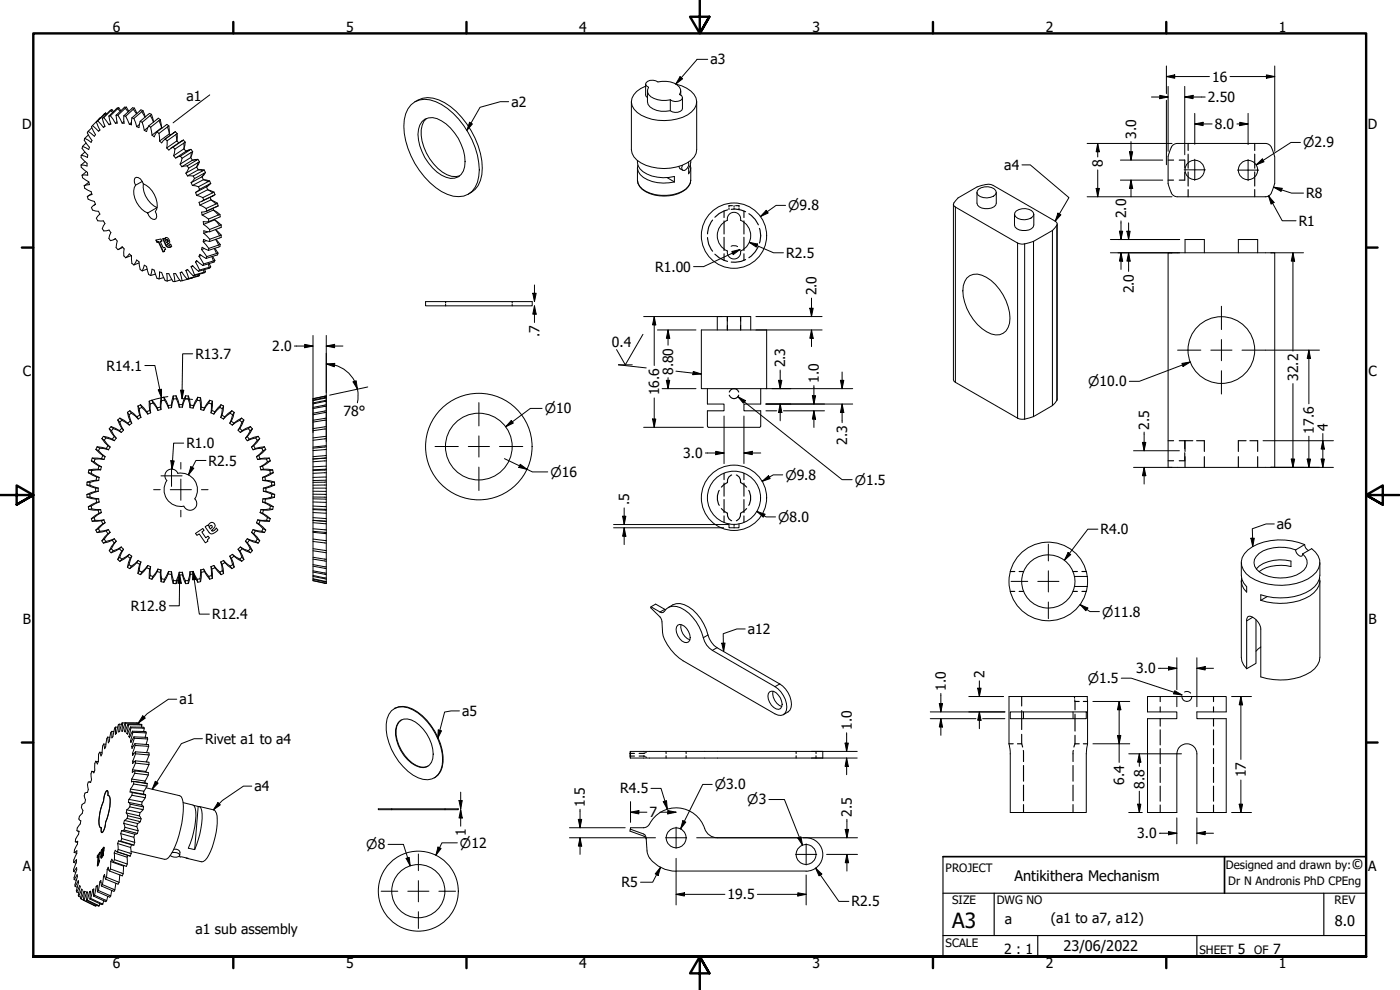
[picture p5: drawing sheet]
<svg xmlns="http://www.w3.org/2000/svg" width="420mm" height="297mm" viewBox="0 0 420 297" stroke-linecap="round" stroke-linejoin="round" font-family="sans-serif">
<defs><g id="words">
<text font-size="6.3" x="285.8" y="278.5">A3</text>
<g font-size="4.4">
<text x="405.6" y="260.8">©</text>
<text x="304.5" y="264.3">Antikithera Mechanism</text>
<text x="400.6" y="277.8">8.0</text>
<text x="319.2" y="285.4">23/06/2022</text>
</g>
<g font-size="4.2">
<text x="33.9" y="9.6">6</text>
<text x="103.8" y="9.6">5</text>
<text x="173.9" y="9.6">4</text>
<text x="243.8" y="9.6">3</text>
<text x="313.9" y="9.6">2</text>
<text x="383.8" y="9.6">1</text>
<text x="213.2" y="19.3">a3</text>
<text x="363.8" y="24.5">16</text>
<text x="55.9" y="30.3">a1</text>
<text x="153.5" y="32">a2</text>
<text x="362.5" y="30.6">2.50</text>
<text x="6.6" y="38.7">D</text>
<text x="341" y="41.7" transform="rotate(-90 341 41.7)">3.0</text>
<text x="364.6" y="38.7">8.0</text>
<text x="410.5" y="38.7">D</text>
<text x="301.4" y="51">a4</text>
<text x="331" y="50.2" transform="rotate(-90 331 50.2)">8</text>
<text x="392" y="59.5">R8</text>
<text x="337.9" y="65.5" transform="rotate(-90 337.9 65.5)">2.0</text>
<text x="389.8" y="67.8">R1</text>
<text x="235.9" y="77.4">R2.5</text>
<text x="196.6" y="81.5">R1.00</text>
<text x="245.1" y="88.6" transform="rotate(-90 245.1 88.6)">2.0</text>
<text x="340.2" y="88" transform="rotate(-90 340.2 88)">2.0</text>
<text x="161.9" y="101.1" transform="rotate(-90 161.9 101.1)">.7</text>
<text x="58.6" y="107.7">R13.7</text>
<text x="81.7" y="105.4">2.0</text>
<text x="183.6" y="104.2">0.4</text>
<text x="6.8" y="112.9">C</text>
<text x="31.9" y="111.2">R14.1</text>
<text x="202" y="112.5" transform="rotate(-90 202 112.5)">8.80</text>
<text x="235.7" y="110.2" transform="rotate(-90 235.7 110.2)">2.3</text>
<text x="410.7" y="112.9">C</text>
<text x="197.9" y="118.6" transform="rotate(-90 197.9 118.6)">16.6</text>
<text x="245.8" y="114.9" transform="rotate(-90 245.8 114.9)">1.0</text>
<text x="389.6" y="114.3" transform="rotate(-90 389.6 114.3)">32.2</text>
<text x="103.1" y="124.8">78°</text>
<text x="344.9" y="128.9" transform="rotate(-90 344.9 128.9)">2.5</text>
<text x="394.3" y="130.1" transform="rotate(-90 394.3 130.1)">17.6</text>
<text x="398.5" y="129.3" transform="rotate(-90 398.5 129.3)">4</text>
<text x="55.9" y="134.5">R1.0</text>
<text x="205.1" y="137.4">3.0</text>
<text x="254.3" y="133.5" transform="rotate(-90 254.3 133.5)">2.3</text>
<text x="62.6" y="139.7">R2.5</text>
<text x="188.8" y="151.6" transform="rotate(-90 188.8 151.6)">.5</text>
<text x="330.2" y="160.3">R4.0</text>
<text x="383.2" y="158.7">a6</text>
<text x="39.2" y="183.3">R12.8</text>
<text x="63.6" y="185.8">R12.4</text>
<text x="6.9" y="187.2">B</text>
<text x="224.5" y="190.2">a12</text>
<text x="410.7" y="187.2">B</text>
<text x="295.5" y="203.5" transform="rotate(-90 295.5 203.5)">2</text>
<text x="341" y="202">3.0</text>
<text x="283.9" y="207.2" transform="rotate(-90 283.9 207.2)">1.0</text>
<text x="53.8" y="211.3">a1</text>
<text x="138.7" y="214.8">a5</text>
<text x="255.6" y="219.1" transform="rotate(-90 255.6 219.1)">1.0</text>
<text x="61.6" y="223.2">Rivet a1 to a4</text>
<text x="373.9" y="233.2" transform="rotate(-90 373.9 233.2)">17</text>
<text x="76.4" y="237.3">a4</text>
<text x="186.1" y="238.1">R4.5</text>
<text x="337.4" y="235.4" transform="rotate(-90 337.4 235.4)">6.4</text>
<text x="343.5" y="236.6" transform="rotate(-90 343.5 236.6)">8.8</text>
<text x="175.6" y="242" transform="rotate(-90 175.6 242)">1.5</text>
<text x="194.9" y="245.2">7</text>
<text x="255.7" y="245" transform="rotate(-90 255.7 245)">2.5</text>
<text x="341.3" y="251.5">3.0</text>
<text x="139.8" y="252.3" transform="rotate(-90 139.8 252.3)">.1</text>
<text x="6.8" y="261.4">A</text>
<text x="410.6" y="261.4">A</text>
<text x="186.6" y="266.2">R5</text>
<text x="218.4" y="269.9">19.5</text>
<text x="255.5" y="272">R2.5</text>
<text x="58.7" y="280.2">a1 sub assembly</text>
<text x="301.6" y="277.4">a</text>
<text x="315.4" y="276.9">(a1 to a7, a12)</text>
<text x="301.4" y="286.3">2 : 1</text>
<text x="371.5" y="286.2">5</text>
<text x="382.1" y="286.2">7</text>
<text x="33.9" y="290.5">6</text>
<text x="103.8" y="290.5">5</text>
<text x="173.9" y="290.5">4</text>
<text x="243.8" y="290.5">3</text>
<text x="313.9" y="290.5">2</text>
<text x="383.8" y="290.5">1</text>
</g>
<g font-size="4">
<text x="391.1" y="44.2">⌀2.9</text>
<text x="236.6" y="63.1">⌀9.8</text>
<text x="326.6" y="115.9">⌀10.0</text>
<text x="163.5" y="124">⌀10</text>
<text x="165.2" y="143.1">⌀16</text>
<text x="235.7" y="144">⌀9.8</text>
<text x="256.5" y="145.4">⌀1.5</text>
<text x="233.6" y="156.6">⌀8.0</text>
<text x="330.8" y="185">⌀11.8</text>
<text x="326.5" y="205">⌀1.5</text>
<text x="214.5" y="236.8">⌀3.0</text>
<text x="224.3" y="241.4">⌀3</text>
<text x="109.9" y="254.8">⌀8</text>
<text x="138" y="254.3">⌀12</text>
</g>
<g font-size="3.5">
<text x="283.8" y="261.7">PROJECT</text>
<text x="367.9" y="260.8">Designed and drawn by:</text>
<text x="368.6" y="265.5">Dr N Andronis PhD CPEng</text>
<text x="285.8" y="271.3">SIZE</text>
<text x="299.1" y="271.3">DWG NO</text>
<text x="400.5" y="271.3">REV</text>
<text x="283.8" y="284">SCALE</text>
<text x="360" y="286.2">SHEET</text>
<text x="376.4" y="286.2">OF</text>
</g>
</g></defs>
<!-- layer: Visible (ANSI) -->
<g fill="none" stroke="#000" stroke-width=".3">
<path d="M26.5 39.4l-.3 .5 1.4 2.2-.3 .6-1.9-1.2M27.6 38.3l-1.1 1.1M27.8 37.7l-.4 .3 1.3 2.4-.4 .5-1.8-1.5M28.9 36.6l1.1 2.4-.5 .4-1.7-1.7M29.3 36.3l1.7 1.9M29.3 36.3l-.4 .3M30 39l-.3 .3M30.1 35.4l-2.3 2.3M30.7 35.5l.8 2.4-.5 .3M31.2 35.3l1.5 2.1M31.2 35.3l-.5 .2M31.5 37.8l-.5 .4"/>
<path d="M31.7 33.9l-2.8 2.7M31.7 33.9l-2.4 2.4M31.7 33.9l.3 .3M32.7 34.8l.6 2.4-.6 .2M33.1 34.7l1.5 2.3M33.1 34.7l-.4 .1M33.2 37l-.5 .4M33.6 32.9l-.5 .2-2.4 2.4M33.6 32.9l-2.4 2.4M33.6 32.9l.5 .6M34.8 34.6l.4 2.3-.6 .1M34.8 34.6h.6"/>
<path d="M35.1 36.5l-.5 .5M35.4 34.6l1.3 2.3M35.6 32.3l-.4 .1-2.5 2.4M35.6 32.3l-2.5 2.4M35.6 32.3l.7 .9M37.2 34.7l.1 2.3-.6-.1M37.2 34.7l.5 .2M37.2 36.4l-.5 .5M37.7 34.9l1.1 2.4M37.9 32.2h-.5l-2.6 2.4M37.9 32.2l-2.5 2.4M37.9 32.2l.8 1.2"/>
<path d="M39.5 36.7l-.7 .6M39.6 35.4l-.1 2.1-.7-.2M39.6 35.4l.6 .1M40.2 35.5l.8 2.5M40.3 32.5l-.5-.2-2.6 2.4M40.3 32.5l-2.6 2.4M40.3 32.5l.8 1.5M41.8 37.4l-.8 .6M42.1 36.4l-.4 1.9-.7-.3M42.1 36.4l.6 .3M42.7 36.7l.6 2.4M42.9 33.2l.7 1.9"/>
<path d="M42.9 33.2l-.6-.2-2.7 2.4M42.9 33.2l-2.7 2.3M44.4 38.3l-1.1 .8M44.6 37.8l-.6 1.7-.7-.4M44.6 37.8l.6 .4M45.2 38.2l.4 2.3M45.5 34.3l.6 2.3M45.5 34.3l-.6-.3-2.8 2.4M45.5 34.3l-2.8 2.4M47.1 39.6l-.8 1.4-.7-.5M47.1 39.6l.6 .4M48.1 35.9l.4 2.4"/>
<path d="M48.1 35.9l-.6-.4-2.9 2.3M48.1 35.9l-2.9 2.3M48.6 38.4l-.1-.1-2.9 2.2M50.7 37.8l.1 2.4M50.7 37.8l-.6-.5-3 2.3M50.7 37.8l-3 2.2M52.6 39.5l.6 .6M52.6 39.5l-3 2.2M52.6 39.5l-3.1 2.3M123.4 31.4a6.4 6.4 0 0 1 7.4-.9 24.2 24.2 0 0 1 13 20.5 8.2 8.2 0 0 1-3.3 7.3 7.9 7.9 0 0 1-8-.8 24.9 24.9 0 0 1-11.3-19.6 8.9 8.9 0 0 1 2.2-6.5zM124.5 30.6a7.8 7.8 0 0 1 8.9 .2 25 25 0 0 1 11.3 19.6 7.7 7.7 0 0 1-4.2 7.9M126.7 36.5a4.3 4.3 0 0 1 5.8-.2 14.9 14.9 0 0 1 6.9 13.7 3.9 3.9 0 0 1-5.5 3.2 14.6 14.6 0 0 1-8.3-14.4l.4-1.3z"/>
<path d="M128 35.5a6.5 6.5 0 0 0-1.3 6.8 15.6 15.6 0 0 0 7.5 10.1l1.3 .5 1.3 .1 1.2-.2M189.5 30.5v14.4a4.9 4.9 0 0 0 2.9 4 14.6 14.6 0 0 0 15-.9l1-.9 .5-1.1 .2-1.1v-14.4M193.8 25.2v3.3l.5 .8M193.9 24.8a2.64 2.64 0 0 1 3.5-.2 6.7 6.7 0 0 1 6.5 1.5l.4 .8v.7l-.4 .7 .7 .4 .2 .5a1.71 1.71 0 0 1-2.2 1.3l-1.4-.5a6.8 6.8 0 0 1-6.5-1.6l-.3-.7 .2-1.5-.8-.9zM194.3 27.2v3.3a3.2 3.2 0 0 0 2.8 2.6l1.3 .3 2.8-.2M201.2 30v3.2M202.9 25.3a6.9 6.9 0 0 1 6.2 5.2 4.8 4.8 0 0 1-2.8 4 14.9 14.9 0 0 1-15.1-.8 3.8 3.8 0 0 1-.1-6.3l2.7-1.5M204.3 27.2v1.3M204.8 29.3v3.3a2.41 2.41 0 0 1-3.6 .6M24.3 49.5l.1 .7 1.8 1.5 .1 .9h-1.7M24.4 46.6l-.1 .7 1.8 1.7v.8l-1.8-.3M24.6 52.6l.2 .7 1.8 1.3 .2 .8-1.5 .3"/>
<path d="M24.8 43.9l-.2 .6 1.7 2-.1 .7-1.8-.6M25.3 55.7l.1 .8 1.9 1 .3 .9-1.4 .6 .3 .8 1.8 .6 .4 .9-1.3 1 .4 .7 1.7 .4 .5 .8-1.1 1.3 .4 .7 1.7 .1 .5 .8-.8 1.5 .5 .7 1.5-.3 .6 .8-.6 1.7 .4 .7 1.5-.6 .6 .7-.4 2 .6 .6 1.3-.9 .6 .7-.1 2.1 .5 .5M25.4 41.5l-.1 .6 1.5 2.1-.2 .7-1.8-1M25.5 45.6l-1.1 1M25.5 48.5l-1.2 1M25.8 42.9l-1 1M25.9 51.5l-1.3 1.1M26.5 40.5l-1.1 1M26.7 54.7l-1.4 1M27.5 58.1l-1.2 .8M40.5 53.5a1.48 1.48 0 0 1 2.1 .8l.4 .8a7.2 7.2 0 0 1 4 7.7l-.4 .7a1.5 1.5 0 0 1-.2 2.4 2.33 2.33 0 0 1-2.1-2 7.1 7.1 0 0 1-4-7.6l.4-.7-.4-.8zM42.7 54.4l-2 1.2"/>
<path d="M43 55.1a7.3 7.3 0 0 0 4.1 7.2l-2.8 1.6M47.7 40l.2 2.3M49.6 41.7l-1.1 1.2-.6-.6M49.6 41.7l.6 .5M50.2 42.2l-.2 2.2M51.2 40.5l-.4-.3-2.9 2.1M51.9 44.1l-1.2 .9-.7-.6M51.9 44.1l.6 .6M52.1 46.7l.6 .7 1.4-.6M52.5 44.7l-.4 2M53.2 40.1l-.1 2.2M53.2 40.1l-3 2.1"/>
<path d="M53.6 42.9l-.5-.6-3.1 2.1M54.1 49.3l3.1-2 .5 .8-3.1 1.9M54.1 49.3l.5 .7M54.1 46.8l.6 .7M54.7 47.5l-.6 1.8M55 42l.6 .7M55 42l-3.1 2.1M55 42l-3.7 2.5M55.6 42.7l-.4 1.9M55.6 42.7l-3.1 2M55.8 52l3.2-1.9 .5 .9-3.2 1.8M55.8 52l.5 .8"/>
<path d="M55.8 45.4l-.6-.8-3.1 2.1M56.2 49.8l-1.6 .2M56.2 49.8l.4 .6M56.3 52.8h1.7M56.6 50.4l-.8 1.6M57.3 44.8l-1.4 .5-3 2M57.3 44.8l.5 .7M57.3 44.8l-3.2 2M57.4 54.8l3.2-1.8 .4 .9-3.3 1.8M57.4 54.8l.3 .9M57.7 55.7l1.9 .3M57.8 45.5l-.6 1.8"/>
<path d="M57.8 45.5l-3.1 2M58 52.8l.4 .8M58.4 53.6l-1 1.2M59 58.6l1.9 .7M59.4 47.8l-1.7 .3M59.4 47.8l.5 .7M59.4 47.8l-3.2 2M59.5 51h1.8M59.6 56l.3 .8M59.9 48.5l-.9 1.6M59.9 48.5l-3.3 1.9M59.9 56.8l-1.2 .9 .3 .9"/>
<path d="M60.9 59.3l.2 .8M61 53.9l1.9 .4M61.3 51l.4 .8M61.3 51l-3.3 1.8M61.7 51.8l-1.1 1.2M61.7 51.8l-3.3 1.8M62 56l.3 .9-3.3 1.7M62.3 56.9l1.9 .7M62.9 54.3l.3 .8M62.9 54.3l-3.3 1.7M63.1 59.2l.2 .8-3.3 1.5M63.2 55.1l-1.1 .9-3.3 1.7"/>
<path d="M63.2 55.1l-3.3 1.7M63.3 60l2 1M64.2 57.6l.3 .8M64.2 57.6l-3.3 1.7M64.5 58.4l-3.4 1.7M64.5 58.4l-4 2M191.3 50.3v3.7a4.6 4.6 0 0 0 3.6 4.1 11.8 11.8 0 0 0 11-1.3l1.2-1.8 .2-4.7M191.3 48.2a3.8 3.8 0 0 0 2.9 4 12.6 12.6 0 0 0 8.2 .7v1.7M191.4 49.5a3.8 3.8 0 0 0 2.9 4.4 12.7 12.7 0 0 0 8.1 .7M200.2 53.3l2.2 1.3M203.8 49.9l.3 .8 .8 .4M206.6 48.7a1.81 1.81 0 0 1-1.7 2.4l-.3-.3 .2-1.2"/>
<path d="M207.3 48.2l-.2 1.4-.4 .9v1.6l.4-.8 .1-1.8M293.2 57.7v3.2a2.23 2.23 0 0 0 2.4 1.7 2.96 2.96 0 0 0 3.4-1.7v-3.2M293.7 56.8a3.9 3.9 0 0 1 5.1 .4l.2 .6a2.96 2.96 0 0 1-3.9 1.5 1.71 1.71 0 0 1-1.8-2zM350.6 47l.1 8.5a6 6 0 0 0 1.7 3.3l.9 .2M353.3 43a2.67 2.67 0 0 0-2.3 2.6l-.4 1.4M353.4 43h26.4M353.4 59h26.4M379.8 43l1.2 .5 .6 .7M381.6 44.2l.9 2.8M381.6 57.9l-1 .9-.8 .2M382.6 47l-.1 8-.9 2.8M28.6 61.3l-.4 .3"/>
<path d="M34.6 71.7l-.4 .2M36.9 74.2l-1.3 .6M37.7 77.3l1.1-1.1 .7 .5 .1 2.3 .6 .5M39.4 76.7l-1.7 .6M40.2 79.5l.8-1.5 .7 .5 .4 2.4 .6 .4M41.7 78.9l-1.5 .6M46.9 72l.3 .6 .5-.1 1.3 3 .4-.1M47.2 72.6l-.1 .1 .4-.1M47.7 72.5l1.2 3.1M48.1 72.5l.5-.2-.3-.6-1.5 .3 .3 .7M48.6 72.3l-.5 .2 .9 1.9 .4-.2 .3 .6M49 71.6l1.1 2.3 .4 .2 .9-.1"/>
<path d="M49.5 71.8l-.1-.3-.6 .1 .9 1.8a1.12 1.12 0 0 0 1.8 .5l-.3-.6-.4 .3-.6-.3M49.7 74.8l-.3 .2v.5h-.4M49.7 74.8l-.2 .1M49.7 72h.4l.2 .6-.4 .2zM49.8 71.3l-.3 .5 .2-.4a.98 .98 0 0 1 1.1 .7 .98 .98 0 0 1-.6 1.2M49.8 72l.5-.1 .1 .6M50.4 72.5l-.1 .1M50.4 72.5l-.2 .1M50.7 73l-.5 .3M51.2 73.3l-.3 .2M58 79.9l-.6 .1M58.7 78.6l1.2 2.4"/>
<path d="M58.7 78.6l.3-.4 1.9 1.5M59.3 78.4l-.6 .2M59.7 76.9l1.4 2.3M59.7 76.9l.3-.6 1.8 1.2M60 61.5l1.8 1.1M60.4 76.7l-.7 .2M60.5 74.9l1.6 2.1M60.5 74.9l.2-.7 1.9 .9M60.7 64.5l1.9 1.2M61 72.5l1.7 2M61.1 67.3l1.8 1.6M61.1 60.1l-1.4 .6 .3 .8"/>
<path d="M61.1 79.2l-.2 .5M61.2 70l1.7 1.8M61.3 74.6l-.8 .3M61.8 62.6l.3 .7M61.9 72.2l-.9 .3M62.1 63.3l-1.6 .4 .2 .8M62.1 77l-.3 .5M62.4 69.5l-1.2 .5M62.6 65.7l.1 .8M62.7 66.5h-1.7l.1 .8M62.7 74.5l-.1 .6M62.8 79.1l.4 1-3.3 .9"/>
<path d="M62.9 72.5l-1.8-.7-.1 .7M62.9 68.9v.6M62.9 69.5l-1.7-.3v.8M62.9 71.8v.7M63.8 76.9l.7 1.3-3.4 1M63.9 62.5l.2 .5-3.4 1.5M64.1 63l1.9 1.3M64.4 65.8v.1l-3.3 1.4M64.4 65.9l2 1.6M64.5 74.5l.9 1.4-3.3 1.1M64.5 78.2l-.3 .4-3.3 1.1M64.7 68.9l1.7 1.7"/>
<path d="M64.8 71.8l1.3 1.5M64.9 62l-2.9 1.4M65 62l-2.9 1.3M65.3 61l.1 .8M65.3 61l-3.5 1.6M65.4 75.9l-.1 .6-3.5 1M65.4 61.8l-.4 .2M65.4 61.8l-.5 .2M66 64.3l.1 .8-3.4 1.4M66 64.3l-3.4 1.4M66.1 73.3l-.1 .7-3.4 1.1M66.1 73.3l-3.4 1.2"/>
<path d="M66.4 70.6v.6l-3.5 1.3M66.4 67.5v.7l-3.5 1.3M66.4 70.6l-3.5 1.2M66.4 67.5l-3.5 1.4M218.8 64.4a2.01 2.01 0 0 1 2.4-.5 2.01 2.01 0 0 1 1 2.2 5 5 0 0 1 3.1 4.6 5 5 0 0 1-3 4.6 2.01 2.01 0 0 1-2 2.4 2.01 2.01 0 0 1-2-2.4 5 5 0 0 1-3-4.6 5 5 0 0 1 3-4.6v-.9zM286.1 61.3l.2 53 19.1 11.2a4.2 4.2 0 0 0 3.5-.1l1.3-.4M304.5 64.2v3.3a2.23 2.23 0 0 0 2.3 1.7 2.9 2.9 0 0 0 3.5-1.7v-3.3M305 63.3a3.9 3.9 0 0 1 5.1 .4l.2 .6a2.94 2.94 0 0 1-3.8 1.6 1.81 1.81 0 0 1-2-2zM310.2 72.4v52.6M315.8 69.2l1.4-1.6 .1-.4-.6-.8-18.7-10.8a4.2 4.2 0 0 0-3.4 .1l-1.4 .4-5.7 3.3-1.2 1.5v.9l19.1 11.1a4.1 4.1 0 0 0 3.5-.1l1.3-.4M315.8 69.2v52.5l-5.6 3.3M315.8 69.2l-5.6 3.2"/>
<path d="M317.3 67.2v52.5l-.7 1.3-.8 .7M350.6 75.8h32v64.4h-32zM355.6 75.8v-3.9h5.8v3.9M371.6 75.8v-3.9h5.8v3.9M42.7 81.3l.6-1.7 .7 .4 .6 2.4 .6 .3M44.2 80.8l-1.5 .5M45.2 82.7l.4-1.9 .7 .3 .8 2.4 .6 .2M46.7 82.2l-1.5 .5M47.7 83.7l.2-2.1 .6 .2 1.1 2.4 .6 .1M49.1 83.3l-1.4 .4M50.2 84.3l-.2-2.2h.7l1.2 2.4h.6M51.6 83.9l-1.4 .4"/>
<path d="M54 84.1l-1.5 .4M54.6 81.6l1.6 2.2M54.6 81.6l-.5 .2 .6 2.4M54.7 84.2l-.6 .1-1.4-2.2h-.6l.4 2.4M55.8 81.1l.8 2.5M55.8 81.1l.5-.3 1.7 2M56.3 81l-.5 .1M56.6 83.6l-.4 .2M57.4 80l1 2.5M57.4 80l.3-.3 1.9 1.7M57.8 83.3l-3.1 .9M58.4 82.5l-.4 .3"/>
<path d="M59.8 82.3l.1 .4-3.3 .9M59.9 82.7l-3.7 1.1M59.9 81l-.3 .4M61.4 80.9l.3 .7-3.3 .9M61.7 81.6l-3.7 1.2M63.2 80.1l-.3 .4-3.3 .9M127.7 90.5h32v1.3h-32zM210.5 99h19.6v17.6h-19.6zM218.3 99v-4h4v4M218.3 95h-3v4M222.3 95h3v4M290.2 83.4a4.4 4.4 0 0 1 5.8-.2 15.1 15.1 0 0 1 7 13.8 3.9 3.9 0 0 1-5.6 3.2 14.8 14.8 0 0 1-8.3-14.4z"/>
<path d="M48.3 119.4l-.2 1.3 .2 2.2M48.3 119.4l.2 .8M49.2 119.2l-.9 .2M52 118.8l.1 .9-.6 2.6M52 118.8l-.4 1.4-.1 2.1M52.8 118.8l.1 .8 .9 2.6M52.8 118.8l.6 1.2 .4 2.2M52.8 118.8h-.8M52.9 119.7h-.9M55.6 119.7h.9M55.7 118.8l-.1 .8-.9 2.6v-.8zM55.7 118.8h.8"/>
<path d="M59.3 119.2l.9 .2M59.4 119.2l-.8 1.2-.6 2M59.4 119.2l-.2 .8M60.2 119.4l.2 2.7M60.2 119.4l-.2 .8M97.4 118.9l-3.5 .7v54.6M97.4 118.9l.5-.1v.4M97.4 118.9l-3.5 .8M97.9 118.8l-.5 .1M97.9 119.2v.2M97.9 119.2l-4 .8M212.3 116.6v4.6h5v2.1h-5v4.5"/>
<path d="M228.3 116.6v4.6h-5v2.1h5v4.5M27.7 137.5l-.3 .8M27.7 137.4l2.8 .2M27.7 137.4l.8 .3M28.2 138.5l2.2 1.6M28.2 138.5l-.8-.2 2.3 1.6M28.5 137.8l-.3 .8M28.5 137.7l2.7 .2M29.1 134.1l-.3 .8M29.7 139.9l-.2 .9M29.7 139.9l.7 .2M29.9 134.5l2.7 .4"/>
<path d="M29.9 134.5l-.7-.4 2.7 .5M29.9 134.5l-.3 .7M30.5 137.6l.7 .3M30.6 131.6l.7 .5 1.8 2-1.7-1.4zM30.8 136.7l-.3 .9M30.9 136.7l-2.1-1.8 .7 .3 2 1.8M30.9 136.7l.6 .3M31 130.9l-.4 .7M31.1 130.9l.7 .5 2.5 .8-.6-.4M31.1 130.9l2.6 .9M31.5 137l-.3 .9M31.8 131.4l-.5 .7"/>
<path d="M31.9 134.6l.7 .3M32.4 133.8l-.5 .8M32.8 128.7l.6 .5 1.5 2.3M32.8 128.7l1.5 2.3M33 134.1l-.4 .9M33.3 128l-.5 .7M34 128.6l-.6 .6M34 128.6l2.4 1.1M34 128.6l-.6-.6 2.5 1.2M34.3 131l-.6 .8M34.3 131l.6 .5M34.9 131.5l-.6 .7"/>
<path d="M35.3 126l1.2 2.5M35.3 126l.6 .6M35.9 129.2l.5 .5M35.9 126.6l1.2 2.5-.6-.6M36 125.5l-.7 .5M36.5 128.5l-.7 .7M36.6 126.1l-.7 .6M36.6 126.1l2.2 1.4M36.6 126.1l-.6-.6 2.3 1.4M37.1 129.1l-.7 .7M38.3 126.9l.5 .6M38.7 124.4l.8 2.6"/>
<path d="M38.7 124.4l-.4-.7 .8 2.7M38.9 123.3l-.7 .4M38.9 123.3l.5 .7 2.1 1.7M38.9 123.3l2.2 1.7M39.1 126.4l.4 .6M39.1 126.4l-.8 .6M39.4 124l-.7 .5M39.5 127l-.7 .6M41.1 125l.4 .7M41.4 121.8l.5 2.7 .4 .8-.5-2.7M41.4 121.8l.4 .8M41.9 124.6l-.8 .5"/>
<path d="M42.2 121.5l-.8 .3M42.2 121.4l1.8 2.1M42.2 121.4l.3 .8M42.3 125.2l-.8 .5M42.5 122.2l1.9 2M42.5 122.3l-.7 .3M44 123.5l.4 .7M44.8 120.4l.3 .8 .1 2.7-.3-.8zM44.9 123.2l-.9 .3M45.2 123.9l-.9 .3M45.6 120.1l-.8 .3M45.6 120.1l.3 .8 1.5 2.2"/>
<path d="M45.6 120.1l1.6 2.3M45.9 120.9l-.8 .3M47.2 122.4l.2 .7M48.1 122.1l-.9 .3M48.3 122.9l-.9 .2M48.5 120.2l-.2 2.7M49.3 120.1l-.8 .1M49.4 120l1.2 2.4M49.4 120l-.2-.8 .7 1.2 .7 2M51.4 121.6l-1 .1M51.5 122.3l-1 .1M53.8 121.4h.9"/>
<path d="M53.8 122.2h.9M57 122.3l1 .1M57.1 121.6l1 .1M57.1 121.5l-.5-2.7-.1 .9 .5 2.6M57.1 121.5l-.1 .8M59.2 120.1l.8 .1M59.2 120l-1.2 2.4M60 120.2l.2 2.7M60.2 122.9l.9 .2M60.4 122.1l.9 .3M60.4 122.1l-.2 .8M62.6 120.9l.8 .3"/>
<path d="M62.9 120.1l-.2 .8-1.6 2.2 .2-.7zM62.9 120.1l.8 .3M63.3 123.9l.9 .3M63.6 123.2l.9 .3M63.8 120.4l-.2 2.7-.3 .8 .2-2.7zM66 122.3l.7 .3M66.2 125.3l.8 .4M66.3 121.4l-.3 .8-1.8 2M66.3 121.4l-.9 1-1.2 1.8M66.3 121.5l.8 .3M66.6 124.6l.8 .5M66.6 124.5l-.3 .8"/>
<path d="M66.7 122.6l-.4 2.7M67.1 121.8l-.5 2.7M67.1 121.8l-.4 .8M67.5 125l2.1-1.7-.5 .7-2 1.7M67.5 125l-.4 .7M69 127l.7 .6M69.1 124l.7 .5M69.4 126.4l.8 .6M69.4 126.4l-.4 .6M69.6 123.3l.7 .4M69.8 124.4l-.8 2.6M70.3 123.7l-.9 2.7"/>
<path d="M70.3 123.7l-.5 .7M71.4 129.1l.7 .7M71.9 126.1l.7 .6M72 126.1l-2.3 1.4M72 128.5l.7 .7M72.5 125.5l-1.2 .6-1.6 1.4M72.5 125.5l-.5 .6M72.5 125.5l.7 .5M73.1 126.1l-1.1 2.4-.5 .6 1.1-2.5zM73.6 131.5l.6 .7M74.2 131l.6 .8M74.5 128.6l.6 .6"/>
<path d="M75.1 129.2l.6-.5-.6 1.2-1.4 1.6zM75.2 128l.5 .7M75.2 128l-.7 .6-2.4 1.1M75.2 128l-1.3 .5-1.8 1.2M75.5 134.1l.4 .9M76.1 133.8l.5 .8M76.7 131.4l.5 .7M77 137l.3 .9M77.2 132.1l-1.7 2M77.5 130.9l-.7 .5-2.6 .8M77.5 130.9l-1.4 .3-1.9 1M77.5 130.9l.4 .7"/>
<path d="M77.7 136.7l.3 .9M77.7 136.7l-.7 .3M77.9 131.6l-.8 1.1-1.6 1.4M77.9 131.6l-.7 .5M78.1 137.6l-.8 .3M78.6 134.5l.3 .7M78.8 139.9l.2 .9M79.4 134.1l.3 .8M79.4 134.1l-.8 .4-2.7 .4M79.4 134.1l-2.7 .5-.8 .3M79.8 134.9l-.8 .3-2 1.8M79.8 134.9l-2.1 1.8"/>
<path d="M80 137.8l.3 .8M80 137.7l-2.7 .2M80.3 138.5l-2.2 1.6M80.8 137.4l-2.7 .2M80.8 137.4l-.8 .3M80.8 137.5l.3 .8M81.1 138.3l-2.3 1.6-.7 .2M81.1 138.3l-.8 .2M93.9 137l4-.3v.7M93.9 121.2l4-.8v1M93.9 122.6l4-.8v1.5M93.9 124.4l4-.7v1.8"/>
<path d="M93.9 126.6l4-.6v2M93.9 129.2l4-.5v2.2M93.9 132.1l4-.5v2.1M97.9 134.1v-.4l-4 .4M97.9 120.1v-.7l-4 .8M97.9 137.4l-4 .3M97.9 120.1v.3M97.9 121.4v.4M97.9 123.3v.4M97.9 125.5v.5M97.9 128v.7M97.9 130.9v.7"/>
<path d="M97.9 134.1v2.6M97.9 137.4v2.5M97.9 138.3l-4 .2M97.9 134.9l-4 .3M97.9 134.1l-4 .4M97.9 120.1l-4 .8M97.9 121.4l-4 .8M97.9 123.3l-4 .7M97.9 125.5l-4 .6M97.9 128l-4 .6M97.9 130.9l-4 .5M212.3 127.8l.4 .4h15.2"/>
<path d="M228.3 127.8l-.4 .4M26.1 148.4v.8M26.1 148.4l1.3-.6 2.1-.4-2.5 .9zM26.1 144.7v.8M26.5 152l.2 .9M26.5 141.8l.9 .2 2.4 1.2-2.1-.6zM26.7 141l-.2 .9M26.7 141l1.4-.2 2.1 .2-2.6 .2zM27 148.3v.9M27 145.6l2.5 .9M27 145.6l-.9-.1 2.6 1M27 149.1l2.6 .6"/>
<path d="M27 149.1l-.8 .1 1.3 .4 2.1 .1M27 144.7v.9M27.4 151.9l.1 .8M27.4 155.6l.3 .8M27.5 141.2l-.1 .8M27.6 152.7l2.6 .2-.7 .2M27.6 152.7l-.9 .2 2.8 .2M28.2 155.3l.3 .8M28.5 156.1l-.8 .3M28.7 146.5h.8M28.7 146.5v.9M28.8 159l.3 .8"/>
<path d="M28.9 149.8l.1 1M29 143.1l-.1 1M29 150.7l.8-.1-2.4 1.2M29 150.7l-2.5 1.3 .9-.2M29.5 153.1l.2 .9M29.5 146.5v.9M29.6 158.7l.3 .7M29.6 149.7l.1 .9M29.6 144.2l-2.6 .5M29.6 144.2l-2.1 .1-1.3 .3 .8 .1M29.7 143.2l-.1 1M30.2 152.9l.2 .9"/>
<path d="M30.4 140.1l-.2 .9M30.4 153.8l-2.2 1.5M30.4 153.8l-.7 .2-2.3 1.6 .8-.3M30.5 156.3l.3 .9M30.9 157.2l.6-.4-2 1.9M30.9 157.2l-2.1 1.8 .7-.3M31.2 156l.3 .9M31.2 156l-2.7 .1M31.2 156l-2.1 .4h-1.4M31.9 159.3l-2.7 .5 .7-.4M31.9 159.3l.5 .8M32.6 158.9l.4 .8"/>
<path d="M32.6 158.9l-2.7 .5M32.6 158.9l-.7 .4M50.1 144.2a2.01 2.01 0 0 1 .3-3.1 2.01 2.01 0 0 1 3 .9 5 5 0 0 1 5 2.2 5 5 0 0 1 0 5.5 2 2 0 0 1-.3 3.1 2 2 0 0 1-2.9-.9 5 5 0 0 1-5.1-2.2 5 5 0 0 1 0-5.5M61.6 158.1l.7-.5 .2 .2a1 1 0 0 1 1.2-1 1 1 0 0 1 .7 1.4l-.9 1 .6 .1 .8-.9 .5 .6-.3 .4a1.57 1.57 0 0 1-2.4 .4zM63.1 157.7l.5 .1a.72 .72 0 0 1-.5 .9l-.3-.5zM63.5 159.2h.1M75.5 159.7l1.7 2M75.5 159.7l.7 .4M75.9 158.9l-.4 .8M75.9 158.9l2.7 .5 .8 .4M75.9 158.9l.8 .4 2.7 .5M76.6 159.3l-.5 .8"/>
<path d="M77.3 156l-.3 .9M77.3 156l2.7 .1M77.3 156l.8 .2 2.7 .2M77.7 157.2l-.7-.4 2 1.9M77.7 157.2l2.1 1.8M78 156.3l-.3 .9M78.1 153.8l2.2 1.5M78.1 153.8l.7 .2 2.3 1.6M78.1 140.1l.2 .9M78.3 152.9l-.2 .9M78.3 141l2.7 .2M78.3 141l2.2-.2 1.3 .2-.8 .2"/>
<path d="M78.3 152.9l.8 .2M78.8 143.2l.1 1M78.9 149.7l-.1 .9M78.9 149.7l2.6-.6 .9 .1-1.4 .4zM78.9 144.2l2.1 .1 1.4 .3-.9 .1zM78.9 158.7l-.3 .7M79 158.7l.8 .3M79 146.5v.9M79 146.5h.8M79 153.1l-.2 .9M79.5 143.1l.1 1M79.5 150.7l-.7-.1 2.4 1.2 .8 .2"/>
<path d="M79.5 150.7l2.5 1.3M79.6 149.8l-.1 1M79.7 159l-.3 .8M79.8 146.5v.9M79.8 147.4h-.8l2.6 .9 .8 .1M79.8 147.4l2.6 1M80 156.1l.8 .3M80.3 155.3l-.3 .8M80.3 155.3l.8 .3M81 141.2l.1 .8M81 152.7l-2.7 .2M81 152.7l.8 .2-2.7 .2"/>
<path d="M81.1 155.6l-.3 .8M81.1 151.9l-.1 .8M81.5 144.7v.9M81.5 148.3v.9M81.6 145.6l-2.6 .9M81.8 141l.2 .9M82 141.8l-.8 .2-2.4 1.2M82 141.8l-1.2 .8-2 .6M82 152l-.2 .9M82.4 144.7v.8M82.4 145.5l-2.6 1M82.4 145.5l-.8 .1"/>
<path d="M82.4 148.4v.8M93.9 140.1l4-.2v.8M93.9 143.2l4-.1v1l-4 .1M93.9 146.5h4v.9h-4M93.9 149.7l4 .1v.9l-4-.1M93.9 159.7l4 .4v-.3M93.9 156.2l4 .2zM93.9 159.4l4 .4M93.9 152.7l4 .2M93.9 149.1l4 .1M97.9 153.1v.9l-4-.2M97.9 156.4v.8l-4-.4"/>
<path d="M97.9 157.2v1.8l-4-.3M97.9 154v1.6l-4-.3M97.9 150.7v1.3l-4-.2M97.9 152.9v.2l-4-.2M97.9 147.4v1l-4-.1M97.9 144.1v.5l-4 .1M97.9 140.7v.3l-4 .2M97.9 141v2.1M97.9 144.6v1.9M97.9 148.4v1.4M97.9 152v.9M97.9 155.6v.8"/>
<path d="M97.9 159v.8M97.9 145.5l-4 .1M97.9 141.8l-4 .2M97.9 140.7l-4 .3M218.8 157.2v1.2h3v-1.2M30.6 162.3l.4 .7M31.1 162.9l.7-.4 2.5-.8-1.9 .9zM31.3 161.8l.5 .7M31.4 161.1l1.7-1.4-1.8 2-.7 .5zM32.8 165.2l.5 .7M33.4 164.6l.6 .7M33.4 164.6l-.6 .6"/>
<path d="M33.7 162.1l.6 .8M34.3 162.9l.6-.5-1.5 2.2M34.3 162.9l-1.5 2.3M34.3 161.7l.6 .7M35.3 167.9l.7 .5M35.8 164.7l.7 .7M35.9 164.7l.5-.6-2.4 1.2M35.9 164.7l-2.5 1.1 .6-.5M35.9 167.2l.7 .6M35.9 167.2l-.6 .6M36.4 164.1l.7 .7M36.5 165.3l.6-.5-1.2 2.4"/>
<path d="M36.5 165.3l-1.2 2.5M38.2 170.2l.7 .4M38.3 166.9l-2.3 1.5 .6-.6M38.3 166.9l.8 .6M38.7 169.4l.7 .5M38.8 166.3l.7 .6M38.8 166.3l-2.2 1.5M38.8 166.3l-.5 .6M39.4 169.9l-.5 .7M39.5 166.9l-.8 2.5M39.5 166.9l-.9 1.9-.3 1.3 .4-.7M41.1 168.8l.8 .5"/>
<path d="M41.1 168.8l.4-.7-2.1 1.8M41.1 168.8l-2.2 1.8M41.4 172.1l.8 .3M41.5 168.2l.8 .4M41.8 171.3l.5-2.7-.4 .7-.5 2.7M41.8 171.3l-.4 .7M41.8 171.3l.7 .3M42.5 171.6l-.3 .8M44 170.4l.9 .3M44.3 169.7l.9 .3M44.4 169.7l-1.9 1.9M44.4 169.7l-1.2 1.7-1 1"/>
<path d="M44.8 173.5l.8 .3M45.1 172.7l.8 .3M45.2 170l-.1 2.7-.3 .8 .1-2.8zM47.2 171.5l.9 .2M47.2 171.5l-1.6 2.3M47.4 170.8l.9 .2M47.4 170.8l-1.5 2.2-.3 .8M47.4 170.8l-.2 .7M48.3 171l.2 2.6-.2 .9M48.3 171l-.2 2.1 .2 1.4M48.3 174.5l.9 .2M48.5 173.7l.8 .1"/>
<path d="M50.4 172.2l1 .1M50.5 171.5l1 .1M50.6 171.4l-.7 2.1-.7 1.2 .2-.9zM51.5 171.6l.6 2.6M51.5 171.6l.1 2.1 .4 1.3M52 175.1h.8M52 174.2h.9M52.1 174.2l-.1 .8M53.8 172.5h.9M53.8 172.5v-.8l-.9 2.5M53.8 172.5l-1 2.6 .1-.9M53.8 171.7h.9"/>
<path d="M54.7 172.5v-.8l.9 2.5M54.7 172.5l1 2.6-.1-.9M56.5 174.2h-.9M56.5 175.1h-.8M57 171.6l-.5 2.6 .1 .8 .5-2.7M57 171.6l.1 .7M57.9 171.5l-.9 .1M58 171.4l1.2 2.4M58 171.4l.1 .8M58.1 172.2l-1 .1M58.1 172.2l1.3 2.5M58.7 160l2.2-1.4 .4 .5-.7 .5 1.2 1.8 .6-.5 .4 .5-.4 .5v.5l-.8 .5-1.8-2.7-.7 .4z"/>
<path d="M59.2 173.8l.2 .9M60 173.7l-.8 .1M60.2 174.5l-.9 .2M60.4 171.7l-.2-.7-.2 2.6 .2 .9M60.4 171.7l-.2 2.8M61.1 170.8l-.9 .2M61.1 170.8l1.6 2.2M61.1 170.8l.2 .7 1.6 2.3-.2-.8M61.3 171.5l-.9 .2M63.3 170l.3 .7 .2 2.8-.3-.8zM63.4 172.7l-.8 .3M63.7 173.5l-.8 .3"/>
<path d="M64.2 169.7l-.9 .3M64.2 169.7l1.8 1.9 .3 .8M64.2 169.7l1.2 1.7 .9 1M64.5 170.4l-.9 .3M66.6 169.3l-.3-.7 .4 2.7M66.6 169.3l.5 2.7M66.7 171.3l-.7 .3M66.7 171.3l.4 .7M67 168.2l-.8 .4M67.1 168.1l2 1.8M67.1 168.1l.4 .7M67.1 172.1l-.8 .3"/>
<path d="M67.4 168.8l-.8 .5M67.5 168.8l2.1 1.8-.5-.7M69 166.9l.8 2.5M69 166.9l1 1.9 .3 1.3-.5-.7M69.7 166.3l-.7 .6M69.7 166.3l2.3 1.5M69.7 166.3l1.6 1.5 1.2 .6-.5-.6M69.8 169.4l-.7 .5M70.2 166.9l-.8 .6M70.3 170.2l-.7 .4M71.5 164.8l.5 .5 1.2 2.5-.6-.6zM72.1 164.1l-.7 .7"/>
<path d="M72.1 164.1l2.4 1.2 .7 .5-1.3-.5zM72.6 167.2l-.7 .6M72.7 164.7l-.7 .7M73.2 167.9l-.7 .5M73.7 162.4l1.4 1.6 .6 1.2-.6-.6zM74.2 161.7l-.6 .7M74.2 161.7l2.6 .8 .7 .4M74.2 161.7l1.9 .9 1.4 .3M74.8 162.1l-.6 .8M75.1 164.6l-.6 .7M75.7 165.2l-.5 .7M76.2 160.1l1.7 2.1"/>
<path d="M77.2 161.8l-.5 .7M77.2 161.7l.7 .5M77.9 162.3l-.4 .7M93.9 173.6l4 .9v-.7M93.9 174.2l4 .8v-.3M93.9 171.6l4 .8v1.1l-4-.8M93.9 169.9l4 .7v1.4l-4-.7M93.9 167.8l4 .6v1.7l-4-.7M93.9 165.3l4 .5v2l-4-.6M93.9 162.5l4 .4v2.3l-4-.6M93.9 173.8l4 .9M93.9 174.2l4 .9"/>
<path d="M93.9 173l4 .8M97.9 160.1v2.1l-4-.5M97.9 162.2v.7M97.9 165.2v.6M97.9 167.8v.6M97.9 170.1v.5M97.9 172v.4M97.9 173.5v.3M97.9 174.5v.2M97.9 175v.1M322.4 173a8 8 0 0 0-12.2-5.2 8 8 0 0 0 0 13.3 8 8 0 0 0 12.2-5.1M322.5 173l.1 1.4-.1 1.6"/>
<path d="M322.5 176h3.8M322.5 173h3.8M326.3 173a11.8 11.8 0 0 0-18-8.5 11.8 11.8 0 0 0 0 19.9 11.8 11.8 0 0 0 18-8.4M326.3 173v3M372.5 174.2v23l.2 1.2 .6 1.1 .8 1.1M372.5 168.8l.2 5 .6 1.1 .8 1.2v1.6a4.6 4.6 0 0 1-1.5-4.3M377 170.7a10.7 10.7 0 0 1 10.4-2.4v1.7a12.2 12.2 0 0 0-9.5 1.5M380.3 179l-1.9 1.1M388.8 165a1.93 1.93 0 0 0 1.9 1.9l.2-.7M388.8 165a12.4 12.4 0 0 0-10.9 1.1 3.2 3.2 0 0 0 .2 5.6 11.8 11.8 0 0 0 13.3-.7 3.1 3.1 0 0 0-.5-4.8M391.5 163.4a2.23 2.23 0 0 0 1.2 1.8M391.5 163.4a17.9 17.9 0 0 0-17 1.6 4.7 4.7 0 0 0 .7 8.2 17.7 17.7 0 0 0 18.7-.5 4.7 4.7 0 0 0-.2-8.1l-2.8 1.6"/>
<path d="M391.5 163.4l-2.7 1.6M396 173.4a6 6 0 0 1-4.4 6.2 19 19 0 0 1-13.2 .5M396.1 174.2v23a6.1 6.1 0 0 1-4.2 5.2 18.5 18.5 0 0 1-13.5 .7v-14.3a4.5 4.5 0 0 0-3.5-3.9l-.5 .3-.3 .6v14.8M396.1 168.8v3.8a6.1 6.1 0 0 1-4.2 5.2 18.8 18.8 0 0 1-13.5 .7v1.6M195.4 182.1l2.7 1.5 1 .2a3.7 3.7 0 0 1 5.2-1.4 14.7 14.7 0 0 1 7.2 10.1l.6 1.1 1.7 1.5 18.8 10.9a7.5 7.5 0 0 1 3.4 7.1 2.06 2.06 0 0 1-3.4 1.1l-27.6-15.9a14 14 0 0 1-6.2-8.6l-.1-3.1-.3-1.1-3.1-3.1 .1-.3 1.4-.8 2.9 1.7M200.5 182.3a4.7 4.7 0 0 1 6.1-.2 14 14 0 0 1 5.9 8.4 6.8 6.8 0 0 0 2.7 3.8l18.8 10.9a6.7 6.7 0 0 1 3.1 7.9l-2 1.3M203.4 187.6a2.16 2.16 0 0 1 2.7 1 3.4 3.4 0 0 1 .5 4 2.04 2.04 0 0 1-2.6-1 3.4 3.4 0 0 1-.6-4zM204.4 187.4a4.3 4.3 0 0 0 2.7 4.6M376.9 186v13l-2.8 1.6M378.4 194.1l-1.5 1.3M33.5 219.4l-.3 .4-.4 2.6-.3 .5-.2-1.7M33.5 219.4l.7 .1"/>
<path d="M34.7 218.2l-.3 .2-.5 2.7-.3 .3-.1-2M34.7 218.2h.6M35.8 217.3l-.3 .2-.6 2.6-.3 .2 .1-2.1M35.8 217.3h.7M36.8 216.9h-.2l-.7 2.6-.3 .1 .2-2.3M36.8 216.9l-.3 2.5h.3l.7-2.5h.3M36.8 216.9l4.9 .1M37.3 219.5h.3M37.8 216.9l-.5 2.6M37.8 216.9l3.9 .1v.3M38.4 217.3l-.8 2.3-.3-.1M38.4 217.3l.2 .2"/>
<path d="M38.4 217.3h4l.2 .2M38.6 217.5l-.5 2.5M38.6 217.5h4l-.1 .7M39.2 218.1l-.9 2.2-.2-.3M39.2 218.1l.1 .3M39.2 218.1l3.9 .1 .2 .3M39.3 218.4l-.6 2.6M39.3 218.4l4 .1-.2 1M39.8 219.4l-.9 1.9-.2-.3M39.8 219.4l.1 .3M39.8 219.4l4 .1 .1 .4M39.9 219.7l-.7 2.6"/>
<path d="M39.9 219.7l4 .2-.3 1.3M117.5 213.3a5.1 5.1 0 0 1 6.5-.3 18.2 18.2 0 0 1 8.7 16.6 4.8 4.8 0 0 1-7.2 3.8 18.2 18.2 0 0 1-9.6-16.2l.3-1.5 .5-1.4zM118.4 212.6a6 6 0 0 1 6.8 1 18.7 18.7 0 0 1 7.8 15 5.5 5.5 0 0 1-2.7 4.8M119.5 216.8a3.2 3.2 0 0 1 3.9-.8 11.8 11.8 0 0 1 6.5 11.6 3.2 3.2 0 0 1-5.2 2.1 12.2 12.2 0 0 1-6-10.6zM120.4 216a4.5 4.5 0 0 0-1.5 4.5 11.8 11.8 0 0 0 7.4 9.7h1.1l1-.3M231 207.6a2.02 2.02 0 0 1 2.6 1 3.5 3.5 0 0 1 .6 4 2.2 2.2 0 0 1-2.7-1 3.4 3.4 0 0 1-.5-4zM232 207.4a4.3 4.3 0 0 0 2.6 4.6M302.8 209h23.5l.1 14.2-.4 3v17.6h-22.8v-18.2l-.4-2.4zM303.2 213.6h22.8v2h-22.8zM307.2 213.6v2M322 213.6v2M344.4 209h23.6v4.6h-8.8v2h8.8v28.2h-8.8v-17.6a3 3 0 0 0-3-3 3 3 0 0 0-3 3v17.6h-8.8v-28.2h8.8v-2h-8.8z"/>
<path d="M354.7 209a1.48 1.48 0 0 0 1.5 1.5 1.48 1.48 0 0 0 1.5-1.5M26.8 234.6l.4 .1M27.6 231.4l-.3 .8 .2 1.7-.3 .9-.7-.2-.3 .8 .3 1.5-.3 .9h-.3a1.45 1.45 0 0 0-.2 2.2l-.3 .9-.8 .6-.2 .8 .2 .5a1.61 1.61 0 0 1-.8 2.1l-.1 .8 .6 .6-.2 .9-.9 1.2-.1 .8 .6 .2-.1 .9-.9 1.5-.1 .7M27.6 231.4l.7 .1M28.7 228.4l.5 .8 .3-.7M28.7 228.4l-.3 .7v2l-.2 .8-.6-.5M28.7 228.4l.8 .1M29.9 225.7l-.3 .6-.1 2.2M29.9 225.7h.7M31.1 223.3l-.3 .5-.2 2.4-.3 .6-.4-1.1M31.1 223.3h.7M31.9 237.4l.3-.2 .1 .1 .1 1.4h.3a8.4 8.4 0 0 1-.2 5.7l-.8 2.3-.2 1.6-.9 1.5-.2-.1v-1.3l-.3-.1a8.4 8.4 0 0 1 .2-5.7z"/>
<path d="M32.3 221.2l-.3 .4-.3 2.5-.3 .5-.3-1.3M32.3 221.2h.7M38.1 220h.3M38.7 239.8l4 .8-.2 .9-4-.8M38.7 239.8l-.2 .9M38.7 221h.3M39.2 236.8l-.2 .8 .7 .2M39.2 236.8l4 .6-.1 .9M39.2 222.3h.3M39.3 237.6l3.8 .7M39.5 233.8v.8l.7-.1M39.5 233.8l4.1 .5-.1 .7"/>
<path d="M39.5 224l.4 .1M39.6 238.6l-.9 1.2M39.6 238.6l4 .7M39.7 237.8l4 .7-.6-.2M39.7 237.8l-.1 .8M39.8 231l-.1 .8 .8-.5M39.8 231l4 .5v.2M39.8 226l.4 .1M39.8 228.4l.6 .1M40 234.4l3.6 .6M40.1 235.2l-.9 1.6M40.1 235.2l4 .7"/>
<path d="M40.2 234.5l-.1 .7M40.2 234.5l3.5 .5M40.2 221.1l-.9 1.7-.1-.5M40.2 221.1l.1 .4M40.2 221.1l4 .2 .1 .4M40.3 221.5l-.8 2.5M40.3 221.5l4 .2-.4 1.6M40.4 232l-.9 1.8M40.4 232l4.1 .5M40.5 223.1l-.9 1.5-.1-.6M40.5 231.3l-.1 .7M40.5 223.1l.1 .6"/>
<path d="M40.5 223.1l4.1 .3v.5M40.5 231.3l4 .5v.7M40.6 223.7l-.8 2.3M40.6 223.7l4 .2M40.6 229l-.8 2M40.6 229l4.1 .4M40.7 228.3l-.9 .8v-.7M40.7 226.2l-.9 2.2M40.7 225.6l-.9 1.1v-.7M40.7 228.3l-.1 .7M40.7 225.6v.6M40.7 225.6l4 .3v.6"/>
<path d="M40.7 228.3l4 .4v.7M40.7 226.2l4 .3M43.6 239.3l-.9 1.3M43.7 235l.5 .1zM43.7 238.5l-.1 .8M43.9 236.4l10 2.3a3.3 3.3 0 0 1 1.1 3.3 28.5 28.5 0 0 1-4.4 15.3l-1.2 .5-10.1-2.3M44.1 235.9l-.9 1.5M44.2 235.1l-.1 .8M44.5 232.5l-.9 1.8M44.6 223.9l-.6 1.9M44.7 229.4l-.9 2.1M44.7 226.5l-.8 2.1"/>
<path d="M189.2 225.5l-.1 1.9v-1.9h57.8v1.9h-57.7M22.1 258.7l.8-.8v.7l-.8 2.2v.7M22.1 258.7l.7 .3M22.3 255.8l.8-.5-.1 .8-.9 1.9v.7M22.3 255.8l.7 .2M22.6 252.5l.7-.1-.1 .9-.8 1.7-.1 .8M22.6 252.5l.7 .3M23.4 249.4l.3 .1M29.2 256.8l.9-1.2v.6l-.3 .4-.2 1.8M29.4 256.8h-.2v.6l.2-.4M29.4 256.8v.3M29.9 258.3l-.3 .1 .3-.4-.7 1.9 .2-2.9h.2l-.2 2.6"/>
<path d="M30.1 255.9l-.7 .9M30.6 255.3l-.2 2.2M30.7 254.8l-.1 .5-.2-.1zM30.8 255.1l.3-.9a3.1 3.1 0 0 1-.5 2.5l.5-.7-.1 .6-.7 .9 .1-2.3M30.8 255.6l.1-.6-.3 1 .2 .1 .2-.5M30.8 255.6l-.2 .4M30.8 255.6h.2M31 256.4l-.1 .3h-.3M31.2 254.3l-.3 .6 .2 .1-.1 .6M33.2 258.5l-.1 2.2M33.2 258.5l.4-.7 .5 .8M33.2 258.5l3.9 1.4 .1-.2"/>
<path d="M34.1 258.6l3.8 1.4 .3-.8M34.3 255.9v2M34.3 255.9l3.8 1.3 .3-.5M34.3 257.9l-.2 .7M34.3 257.9l3.9 1.3M35.1 255.6l4 1.3M35.2 255.6l-.6-.5-.3 .8M35.2 255.6l3.4 1.1M35.3 253.1l.2 1.8M35.3 253.1l3.9 1.2 .3-.8M35.5 254.9l-.3 .7M35.5 254.9l3.9 1.2"/>
<path d="M35.9 252.4l4.3 1.2M36.2 250.1l.3 1.5M36.3 252.4l-.7-.1-.3 .8M36.3 252.4l3.9 1.2M36.5 249.2l3.9 1.1-.2 .9-4-1.1M36.5 249.2l-.3 .9M36.5 251.6l-.2 .8M36.5 251.6l3.9 1.2M37.1 259.9l-.1 2.3M37.1 247l.4 1.2M37.3 249l-.8 .2M37.3 249l3.9 1.1"/>
<path d="M37.3 246.2l4 .9-.2 1-4-1.1M37.3 246.2l-.2 .8M37.5 248.2l-.2 .8M37.5 248.2l3.9 1M37.9 243.9l.5 .9M38.1 243l3.9 .8-.2 1-3.9-.9M38.1 243l-.2 .9M38.1 245.6l-.8 .6M38.1 257.2l.1 2M38.1 245.6l4 .9M38.4 244.8l-.3 .8M38.4 244.8l3.9 .9"/>
<path d="M38.5 240.7l.6 .6M38.5 256.7l.6 .2M38.9 242.1l-.8 .9M38.9 242.1l4 .8M39.1 241.3l-.2 .8M39.1 241.3l4 .8M39.2 254.3l.2 1.8M39.4 256.1l-.3 .8M40.2 251.2l.2 1.6M40.4 252.8l-.2 .8M41.1 248.1l.3 1.1M41.2 250.1l-.8 .2"/>
<path d="M41.4 249.2l-.2 .9M41.8 244.8l.5 .9M42.1 246.5l-.8 .6M42.3 245.7l-.2 .8M42.5 241.5l.6 .6M42.9 242.9l-.9 .9M43.1 242.1l-.2 .8M51.6 255.8a2.24 2.24 0 0 1 2.3 .6v.4a2.22 2.22 0 0 1-2.8-.1M52.2 254.8a1.5 1.5 0 0 1 1.8 .9l-.1 .9M53.7 257l2.7 .5-.6-.1M54.9 240.8l3 .7a3.4 3.4 0 0 1 .9 3.3l-.7 5-1.6 4.7 1.9 .4 1.1-12.9M58.2 241.7l1.3 .3"/>
<path d="M59.5 242h.4a4.4 4.4 0 0 1 .8 3.6l-.8 4.8-1.5 4.5M59.8 242l4.3 1a1.88 1.88 0 0 1 1.1 1.8 22.7 22.7 0 0 1-3.6 13.2l-.6 .5-.6 .1-4.3-1.1M113.5 242.7h24v.2h-24zM189.2 248.4h3.9l1.2-.5a11.6 11.6 0 0 1 5.5-5 9 9 0 0 1 11.7 5.7M189.3 248.4l-.1 .4M194 251.8l-.2-.6-.5-.3-4.2-1.5v-.6l4.4 1.7 .4 1.1 .3 3.7a7.9 7.9 0 0 0 6.9 5.9l1.8 .2M211.5 248.6a4 4 0 0 0 3.8 2.8M215.3 251.4h26.6M241.9 251.4a5 5 0 0 1 5 5 5 5 0 0 1-5 5M22.1 261.5l.9-1.2v.7l-.8 2.3 .1 .6M22.1 261.5l.6 .2M22.3 263.9l.9-1.4v.5l-.7 2.5 .1 .5"/>
<path d="M22.3 263.9l.6 .2M22.6 266l.9-1.8 .1 .5-.7 2.6 .1 .3M22.6 266l.6 .2M23 267.6l.9-1.9 .2 .4-.6 2.5 .1 .3M23 267.6l.6 .3M23.6 268.9l.9-2.1 .2 .2-.5 2.6 .2 .1M23.6 268.9l.7 .3M24.4 269.7l.6 .4M25 270.1l.2 .1M25 270.1l3.8 1.8M25.2 270.2l3.6 1.7 .1-.3M25.4 267.5l-.2-.1-.8 2.3"/>
<path d="M25.4 267.5l-.4 2.6M25.4 267.5h.1M26 270.1l3.8 1.7M26 267.7l-.8 2.5M26 267.7h.2l-.2 2.4M26 267.7l.2 .1M26.2 270.1l3.6 1.7 .2-.7M26.2 270.1h-.2M26.9 267.5l-.7 2.6M26.9 267.5l.3-.1-.2 2.3M26.9 267.5l.2 .1M27 269.7l3.6 1.7 .3-.1"/>
<path d="M27.2 269.6l3.7 1.7 .2-1.1M27.2 269.6l-.2 .1M27.9 266.9l-.7 2.7M27.9 266.9l.3-.2-.1 2.1M27.9 266.9l.2 .2M28.1 268.8l3.6 1.7 .3-.2M28.4 268.6l3.6 1.7 .3-1.4M28.4 268.6l-.3 .2M28.9 266l-.5 2.6M28.9 266l.3-.4 .1 2M28.9 266l.3 .1M29.3 267.6l3.6 1.6 .3-.4"/>
<path d="M29.5 267.2l-.2 .4M30 264.6l-.5 2.6M30 264.6l.3-.4 .1 1.6M30 264.6l.3 .2M30.4 265.8l3.8 1.6 .3-.4M30.7 265.4l-.3 .4M30.7 265.4l3.8 1.6M31.1 262.9l-.4 2.5M31.1 262.9l.3-.5 .3 1.4M31.1 262.9l.4 .2M31.7 263.8l3.7 1.5 .3-.6M32 263.2l-.3 .6"/>
<path d="M32 263.2l3.7 1.5M32.2 260.9l-.2 2.3M32.2 260.9l.3-.7 .4 1.2M32.2 260.9l.5 .2M32.9 261.4l3.8 1.4 .3-.6M33.1 260.7l-.2 .7M33.1 260.7l3.9 1.5M33.5 267.2l-.3 1.6-3.7-1.6M34.8 265l-.3 2M35.9 262.5l-.2 2.2M202.9 261.4h39"/>
<circle cx="358.5" cy="51" r="2.9"/>
<circle cx="374.5" cy="51" r="2.9"/>
<circle cx="220.3" cy="70.7" r="9.8"/>
<circle cx="366.5" cy="105" r="10"/>
<circle cx="143.7" cy="134" r="16"/>
<circle cx="143.7" cy="134" r="10"/>
<circle cx="220.3" cy="149.4" r="9.8"/>
<circle cx="220.3" cy="149.4" r="8"/>
<circle cx="202.9" cy="251.4" r="2.98"/>
<circle cx="241.9" cy="256.4" r="2.98"/>
<circle cx="125.5" cy="267.4" r="12"/>
<circle cx="125.5" cy="267.4" r="8"/>
</g>
<!-- layer: Visible Narrow (ANSI) -->
<g fill="none" stroke="#000" stroke-width=".3">
<path d="M29.8 35.7h.1M31.4 34.2l.3 .3M33.2 33.2l.6 .5M35.3 32.6l.8 .8M37.6 32.5l.9 1.1M40 32.8l1 1.3M42.5 33.5l1 1.7M45.1 34.7l1 1.9M47.7 36.2l.8 2.1M50.2 38.1l.6 2.1M52.2 39.8l-.1 .1M52.8 40.4l.3 1.9"/>
<path d="M54.6 42.3l-.5 .2M55.2 43v1.6M56.9 45.1l-1 .2M57.4 45.7l-.2 1.6M57.7 48.1h1.3M59.4 48.8l-.4 1.3M59.5 51l1.3 .3M61 53.9l1.4 .6M61.2 52l-.6 1M62.3 56.9l1.5 1M62.8 55.3l-.7 .7M63.3 60l1.5 1.2"/>
<path d="M64.1 58.7l-.5 .3M191.3 54a4.6 4.6 0 0 0 4 4 11 11 0 0 0 11.3-2.1l.5-.9 .2-1M49.7 71.4l-.1 .1M49.8 73.4h-.1M50 71.9l-.1 .1M50.4 72.1l-.1 .1M51.1 74.1l-.2 .1M62.5 79.1l.3 1.1M63.6 77l.5 1.3M64.1 63l1.4 1.5M64.3 74.5l.7 1.6M64.4 65.9l1.5 1.8"/>
<path d="M64.7 71.8l.9 1.7M64.7 68.9l1.2 1.8M64.9 62h.1M286.7 62.1v52.6M305.4 72.9v52.6M307.5 73.2v52.6M317.2 67.6v52.6M57.4 83.4v.1M59.4 82.4v.4M61.1 81l.1 .7M199.5 182.8l-1.4 .8M212.5 190.5l-1.4 .8"/>
<path d="M215.2 194.3l-1.4 .8M376 185.2l-1.9 1.1M234 205.2l-1.4 .8"/>
</g>
<!-- layer: Hidden (ANSI) -->
<g fill="none" stroke="#000" stroke-width=".34">
<path d="M350.6 48h1.6M350.6 54h1.6M353.9 48h1.7v2.4M355.6 51.6v2.4h-1.7M356.6 43v2.2M356.6 46.3v4.2M356.6 51.6v4.2M356.6 56.9v2.1M376.6 43v2.2M376.6 46.3v4.2M376.6 51.6v4.2M376.6 56.9v2.1"/>
<path d="M212.3 71.3a6.5 6.5 0 0 0 1.6 4.1M213.9 66a6.5 6.5 0 0 0-1.6 4.2M214.5 76.3l1.3 1 2.6 1.1M217.3 63.3v2M217.3 66.3v3.9M217.3 71.2v4M217.3 76.1v2M218.4 63l-2.6 1.1-1.3 1.1M218.8 62.5v.4M219.5 62.8l1.2-.1 3.1 .8M219.8 61.7h-1v.4M220.3 61.7v.3"/>
<path d="M220.3 62.4v.3M220.8 61.7h1v.4M221.8 62.5v.4M223.3 63.3v2M223.3 66.3v3.9M223.3 71.2v4M223.3 76.1v2M223.8 77.9l-1.4 .5-2.9 .2M224.7 64.1a7.3 7.3 0 0 1 2.9 3.4M227.6 74a7.8 7.8 0 0 1-2.9 3.3M227.9 68.5a6.6 6.6 0 0 1 0 4.4M133.7 90.5v.4"/>
<path d="M133.7 91.3v.5M153.7 90.5v.4M153.7 91.3v.5M218.3 95v1.3M218.3 97.6v1.4M222.2 95v1.3M222.2 97.6v1.4M218.9 117.6a1.5 1.5 0 0 1 1.4-1 1.5 1.5 0 0 1 1.4 1M218.9 118.6a1.48 1.48 0 0 0 1.4 1 1.48 1.48 0 0 0 1.4-1M350.6 132.2h1.6M350.6 138.2h1.6M353.9 132.2h1.7v2.4"/>
<path d="M355.6 135.8v2.4h-1.7M355.6 137v3.2M358 132.2h-2.4v3.3M359.1 132.2h2.3v3.3M361.4 137v3.2M371.6 137v3.2M374 132.2h-2.4v3.3M375.1 132.2h2.3v3.3M377.4 137v3.2M215.9 147.1a4.5 4.5 0 0 0 0 4.5M216.5 152.6l1.8 1.4a1.98 1.98 0 0 0 1.3 2.2M217.3 142v1.9"/>
<path d="M217.3 144.9v4M217.3 149.9v3.9M217.3 154.8v2M219.6 142.5a1.98 1.98 0 0 0-1.3 2.3l-1.8 1.4M220.3 157.4v.3M220.3 158.1v.3M221 142.5a1.98 1.98 0 0 1 1.2 2.3l1.9 1.4M223.3 142v1.9M223.3 144.9v4M223.3 149.9v3.9M223.3 154.8v2M224.1 152.6l-1.9 1.4a1.98 1.98 0 0 1-1.2 2.2"/>
<path d="M224.7 147.1a4.5 4.5 0 0 1 0 4.5M303.2 171.5h1.3M303.2 177.4h1.3M305.9 171.5h1.3M305.9 177.4h1.3M322 171.5h1.3M322 177.4h1.3M324.7 171.5h1.3M324.7 177.4h1.3M306.6 209v2.8M306.6 213.2v5.7M322.5 209v.5"/>
<path d="M322.5 210l.1 .5M322.6 210.5h1.3M322.6 210.5v2.5M322.6 214.3v5.1M325.1 210.5h1.3M348.2 209v1.5M348.2 212.1v1.5M348.2 215.6v2.3M348.2 219v4.5M364.2 209v1.5M364.2 212.1v1.5M364.2 215.6v2.3"/>
<path d="M364.2 219v4.5M189.1 226h1.3M189.1 226.9h1.3M191.8 226.9h1.7M193.5 225.9l-1.7 .1M193.8 227.1l.2 .2M194 225.6l-.2 .2M199.9 225.5v.6M199.9 226.8v.6M205.9 225.5v.6M205.9 226.8v.6M238.9 225.5v.6"/>
<path d="M238.9 226.8v.6M244.9 225.5v.6M244.9 226.8v.6M302.8 223.2h1.3M305.4 223.2h1.2M306.6 223.2l.3 .9M306.6 220.3v2.9M307.1 225.2l.1 3.3M307.2 229.7v4.7M307.2 235.6v4.7M322 229.7v4.7M322 235.6v4.7"/>
<path d="M322.1 225.2l-.1 3.3M322.6 223.2l-.3 .9M322.6 223.2h1.3M322.6 220.6v2.6M325.1 223.2h1.3M348.2 224.6v4.5M348.2 230.2v4.6M348.2 235.9v4.5M364.2 224.6v4.5M364.2 230.2v4.6M364.2 235.9v4.5M117.6 242.7v.1"/>
<path d="M117.6 242.9h.1M133.6 242.7v.1M133.6 242.9h.1M307.2 241.4v2.4M322 241.4v2.4M348.2 241.5v2.3M364.2 241.5v2.3"/>
</g>
<!-- layer: Border (ANSI) -->
<g fill="none" stroke="#000" stroke-width=".72">
<path d="M70 6.6v3.4M140 6.6v3.4M210 0v10l-2.9-5h5.8l-2.9 5 2.9-5M280 6.6v3.4M350 6.6v3.4M6.6 74.3h3.4M410 74.3h3.4M0 148.5h10l-5-2.8v5.7l5-2.9-5 2.9M420 148.5h-10l5-2.8v5.7l-5-2.9 5 2.9M6.6 222.8h3.4M410 222.8h3.4M10 287v-277h400v277h-400h400"/>
<path d="M70 287v3.5M140 287v3.5M212.9 292l-2.9-5 2.9 5h-5.8l2.9-5v10M280 287v3.5M350 287v3.5"/>
</g>
<!-- layer: Title (ANSI) -->
<path d="M283 257h127v30h-127M367.5 257v11" fill="none" stroke="#000" stroke-width=".51"/>
<path d="M283 257v30M283 268h127M298.4 268v12.7M397.3 268v12.7M283 280.7h127M311.4 280.7v6.3M359.2 280.7v6.3" fill="none" stroke="#000" stroke-width=".34"/>
<!-- layer: Dimension (ANSI) -->
<g fill="none" stroke="#000" stroke-width=".3">
<path d="M350.1 19.8v8.3M382.6 19.8v25.6M345.6 29.1h5M348.1 28.6l2.5 .5-2.5 .5zM350.1 23l2.5-.5v1zM350.1 23h12.9M350.1 30.1v19.3M350.6 25.9v19.5M355.6 29.1l2.5-.5v1zM355.6 29.1h6.1M355.6 25.9v20.5M358.6 37.2l2.5-.5v1z"/>
<path d="M358.6 37.2h5.2M358.6 34v9.3M369.1 23h13.5M371.2 37.2h3.4M372.1 36.7l2.5 .5-2.5 .5zM374.6 34v9.4M380.1 22.5l2.5 .5-2.5 .5zM326.3 59h25.4M326.3 43h25.4M329 56.5h.9l-.5 2.5zM329.4 43l.5 2.5h-.9zM329.4 43v4.1"/>
<path d="M329.4 51v8M336.3 48h12.7M336.3 54h12.7M339 45.5h.9l-.5 2.5zM339.4 54l.5 2.5h-.9zM339.4 42.5v5.5M339.4 54v5M377 49.5l1.8-1.8 .5 .8zM380.7 58.8l1.7 1.9-.9 .5zM380.7 58.8l4.1 7.4h4.2M382.2 56.2l2.6 .3-.3 .9zM382.2 56.2l5.4 1.7h3.6"/>
<path d="M390.3 42.7h-2.9l-10.4 6.8M219.4 73.9l1.2-.2 .8 .3M219.6 75.5l2.5-.6-2.1 1.5zM222.1 74.9l-10.9 5.1h-3M224.9 72.7l2.5 .5-.4 1zM224.9 72.7l7.3 3.1h2.9M230 63.1l.5 .8-2.3 1.1zM235.8 61.6h-2.9l-4.7 3.4M333.2 75.8h20.8M333.2 71.9h20.8M336 69.4h.9l-.5 2.5zM336.4 75.8l.5 2.5h-.9z"/>
<path d="M336.4 66.3v5.6M336.4 75.8v5M338.2 69.4h1l-.5 2.5zM338.7 75.8l.5 2.5h-1zM338.7 66.9v5M338.7 75.8v5.6M381.3 75.8h9.9M388 75.8l.5 2.5h-1zM388 75.8v29.6M159.9 88h1l-.5 2.5zM160.4 91.8l.5 2.5h-1zM160.4 85.5v5"/>
<path d="M160.4 91.8v5M193.2 95h23.5M196.3 95l.5 2.5h-1zM196.3 95v14.7M197.3 99h11.6M200.5 99l.5 2.5h-1zM200.5 99v4.6M226.9 99h19.8M226.9 95h19.8M243 92.5h1.1l-.6 2.5zM243.5 99l.6 2.5h-1.1zM243.5 89.4v5.6"/>
<path d="M243.5 99v5M43.5 109.7h3l2 9.6M47.5 117l1-.2v2.5zM50.4 119l-5 1.2M54.2 117.1h1l-.5 2.5zM54.5 119.6l3.3 .2M57.8 106.2h-3l-.1 13.4M88.3 103.8h5.6M91.4 103.3l2.5 .5-2.5 .5zM93.9 100.7v29.1M97.9 103.8l2.5-.5v1zM97.9 109.2l2.6-.2-.2 1.1z"/>
<path d="M97.9 109.2a9.5 9.5 0 0 1 8.5 5.2M97.9 103.8h5M97.9 100.7v31.8M106 114.6l.9-.4 .4 2.5zM106.4 114.4a9.4 9.4 0 0 1 1.1 4.1l-.3 2.4M110.4 116.1l-11.5 2.5M196.3 119.4v8.8M198.7 116.6h10.2M200 114.1h1l-.5 2.5zM200.5 113.3v3.3M221.4 119l2.3 1.2-.6 .8zM221.4 119l31.3 24.9h3"/>
<path d="M229.9 116.6h26M233.6 114.1h1.1l-.6 2.5zM234.1 111v5.6M243.8 118.7h1l-.5 2.5zM244.3 115.7v5.5M252.2 114.1h1l-.5 2.5zM252.7 111.6v5M354.7 109l2.5-.4-2.2 1.4zM357.2 108.6l-15.3 5.8h-3M379.7 105.1h16.3M388 115.1v25.1M392.8 105.1l.5 2.5h-1z"/>
<path d="M392.8 105.1v16M51.3 138.2l1 .1-.7 2.5zM55.1 133h-3l-.5 7.8M61.8 138.2h-3l-2.2 4.3M151.4 137.6l8.4 4h4.6M153.5 126.1l.6 .8-2.3 1.1zM156.1 139.3l2.1 1.5-2.5-.6zM162.7 122.5h-3.5l-7.4 5.5M193.2 128.2h17.9M195.8 125.7h1l-.5 2.5zM211.7 135.9h5.6M214.8 135.4l2.5 .5-2.5 .5z"/>
<path d="M217.3 124.8v14.3M223.3 135.9l2.5-.5v1zM223.3 135.9h5M223.3 124.8v14.3M229.9 121.2h26M229.9 123.3h3.2M234.1 121.2l.6 2.6h-1.1zM234.1 121.2v5.1M235.1 123.3h12.3M244.3 123.3l.5 2.5h-1zM244.3 123.3v5M252.7 121.2l.5 2.6h-1z"/>
<path d="M252.7 121.2v5.6M340.2 135.2h13.7M342.9 132.7h1l-.5 2.5zM343.4 129.7v5.5M379.1 132.2h21.1M387.5 137.7h1l-.5 2.5zM392.3 137.7h1l-.5 2.5zM392.8 130.9v9.3M396.5 137.7h1l-.5 2.5zM397 132.2l.5 2.5h-1zM397 130.1v10.1M57.3 140l.9 .5-1.6 2z"/>
<path d="M184.1 157.4h34.6M184.1 158.4h33.1M186.9 154.9h.9l-.5 2.5zM187.3 158.4l.5 2.5h-.9zM187.3 152.4v5M187.3 158.4v5M227.2 153.4l2.4 .9-.5 .9zM227.2 153.4l2.7 1.7h2.8M228.7 144.4l1.9-1.7 .5 .9zM234.9 142.5h-2.8l-3.4 1.9M329.5 158.8h-3l-7.1 9.3M340.2 140.2h11.5"/>
<path d="M343.4 140.2l.5 2.5h-1zM343.4 140.2v5M381.3 140.2h18.9M53.9 172.5l.5 2.5h-1zM53.9 172.5l-.1 9.3h-3M57.9 171.4l.9 2.4-1 .2zM57.9 171.4l1.9 12.9h3M320.5 165.8l.9 .6-2 1.7zM324.1 181.4l2.4 1-.6 .8zM324.1 181.4l3 2.1h2.8M353.2 197.3v9.6M359.2 197.3v14.7"/>
<path d="M254.1 219.9v5.6M279.2 213.6h22.4M279.2 215.6h13.7M281.9 211.1h1l-.5 2.5zM282.4 215.6l.5 2.5h-1zM282.4 208.1v5.5M282.4 215.6v5M290.7 209h10.5M293.4 206.5h1l-.5 2.5zM293.9 213.6l.5 2.5h-1zM293.9 204.3v4.7M293.9 213.6v5"/>
<path d="M294.9 215.6h6.7M328 210.5h11M335.9 210.5l.5 2.5h-1zM335.9 210.5v18.3M336.5 203.5h3l15.3 5M347.6 200.5h5.6M350.7 200l2.5 .5-2.5 .5zM352.6 207.2l2.2 1.3-2.5-.3zM353.2 209v3M355.5 207.6l1.2-.1 .7 .5M359.2 200.5l2.5-.5v1zM359.2 200.5h5"/>
<path d="M369.6 209h6M372.4 209l.5 2.5h-1zM372.4 209v18.9M138.3 237.7v5M195.4 236.5h3l1.9 6.3M213.7 235.4h-2.8l-6.6 13.3M230.8 239.9h4.6l5.4 13.7M243.5 225.5h13.8M243.5 227.4h13.8M253.6 223h1l-.5 2.5zM254.1 227.4l.5 2.5h-1zM254.1 227.4v5"/>
<path d="M328 223.2h11M335.4 220.7h1l-.5 2.5zM338.8 226.2h15.8M341.9 226.2l.5 2.5h-1zM341.9 226.2v3.7M341.9 237.4v6.4M372.4 234v9.8M116.5 253.4h4.6l2 6.4M121.9 257.5l.9-.3 .3 2.6zM131.4 254.2l1 .4-1.6 2zM137.2 252.9h-4.6l-1.8 3.7M137.8 240.2h.9l-.4 2.5z"/>
<path d="M138.3 242.9l.4 2.5h-.9zM138.3 242.9v5M170.9 251.4h25.8M170.9 248.4h16.7M173.6 245.9h1l-.5 2.5zM174.1 251.4l.5 2.5h-1zM174.1 242.8v5.6M174.1 251.4v5M189.2 243.7l2.5-.5v1zM189.2 243.7h4.9M189.2 240.5v6.2M198 243.7h4.9"/>
<path d="M199.1 240.5l.9-.3 .3 2.6zM200.4 243.2l2.5 .5-2.5 .5zM202.9 257.5v14M204.9 246.2l.9 .5-1.5 2zM209.1 251.4h30.8M239.4 251.4l1-.3 .4 2.5zM241 251.4h.8M242 251.4h15.3M248.1 256.4h9.2M253.7 248.9h1l-.5 2.5zM254.2 256.4l.5 2.5h-1zM254.2 245.8v5.6"/>
<path d="M254.2 256.4v5M338.8 243.8h4M341.4 241.3h1l-.5 2.5zM347.9 250h5.3M350.7 249.5l2.5 .5-2.5 .5zM353.2 245.4v7.8M359.2 250l2.5-.5v1zM359.2 250h5M359.2 245.4v7.8M369.6 243.8h6M371.9 241.3h1l-.5 2.5zM198.2 260.2l-.7 2.5-.9-.5z"/>
<path d="M198.2 260.2l-2.3 4.5h-3.7M202.9 268.3l2.5-.4v.9zM202.9 268.3h14.7M227.3 268.3h14.6M239.4 267.9l2.5 .4-2.5 .5zM241.9 262.5v9M244.8 260.5l1.8 1.7-.8 .6zM244.8 260.5l7 10h3"/>
</g>
<g fill="#000">
<path d="M348.1 28.6l2.5 .5-2.5 .5z" fill-rule="evenodd"/>
<path d="M350.1 23l2.5-.5v1z" fill-rule="evenodd"/>
<path d="M355.6 29.1l2.5-.5v1z" fill-rule="evenodd"/>
<path d="M358.6 37.2l2.5-.5v1z" fill-rule="evenodd"/>
<path d="M372.1 36.7l2.5 .5-2.5 .5z" fill-rule="evenodd"/>
<path d="M380.1 22.5l2.5 .5-2.5 .5z" fill-rule="evenodd"/>
<path d="M329 56.5h.9l-.5 2.5z" fill-rule="evenodd"/>
<path d="M329.4 43l.5 2.5h-.9z" fill-rule="evenodd"/>
<path d="M339 45.5h.9l-.5 2.5z" fill-rule="evenodd"/>
<path d="M339.4 54l.5 2.5h-.9z" fill-rule="evenodd"/>
<path d="M377 49.5l1.8-1.8 .5 .8z" fill-rule="evenodd"/>
<path d="M382.2 56.2l2.6 .3-.3 .9z" fill-rule="evenodd"/>
<path d="M219.6 75.5l2.5-.6-2.1 1.5z" fill-rule="evenodd"/>
<path d="M224.9 72.7l2.5 .5-.4 1z" fill-rule="evenodd"/>
<path d="M230 63.1l.5 .8-2.3 1.1z" fill-rule="evenodd"/>
<path d="M336 69.4h.9l-.5 2.5z" fill-rule="evenodd"/>
<path d="M336.4 75.8l.5 2.5h-.9z" fill-rule="evenodd"/>
<path d="M338.2 69.4h1l-.5 2.5z" fill-rule="evenodd"/>
<path d="M338.7 75.8l.5 2.5h-1z" fill-rule="evenodd"/>
<path d="M380.7 58.8l1.7 1.9-.9 .5z" fill-rule="evenodd"/>
<path d="M388 75.8l.5 2.5h-1z" fill-rule="evenodd"/>
<path d="M159.9 88h1l-.5 2.5z" fill-rule="evenodd"/>
<path d="M160.4 91.8l.5 2.5h-1z" fill-rule="evenodd"/>
<path d="M196.3 95l.5 2.5h-1z" fill-rule="evenodd"/>
<path d="M243 92.5h1.1l-.6 2.5z" fill-rule="evenodd"/>
<path d="M47.5 117l1-.2v2.5z" fill-rule="evenodd"/>
<path d="M54.2 117.1h1l-.5 2.5z" fill-rule="evenodd"/>
<path d="M91.4 103.3l2.5 .5-2.5 .5z" fill-rule="evenodd"/>
<path d="M97.9 103.8l2.5-.5v1z" fill-rule="evenodd"/>
<path d="M97.9 109.2l2.6-.2-.2 1.1z" fill-rule="evenodd"/>
<path d="M106 114.6l.9-.4 .4 2.5z" fill-rule="evenodd"/>
<path d="M200 114.1h1l-.5 2.5z" fill-rule="evenodd"/>
<path d="M200.5 99l.5 2.5h-1z" fill-rule="evenodd"/>
<path d="M233.6 114.1h1.1l-.6 2.5z" fill-rule="evenodd"/>
<path d="M243.8 118.7h1l-.5 2.5z" fill-rule="evenodd"/>
<path d="M243.5 99l.6 2.5h-1.1z" fill-rule="evenodd"/>
<path d="M252.2 114.1h1l-.5 2.5z" fill-rule="evenodd"/>
<path d="M354.7 109l2.5-.4-2.2 1.4z" fill-rule="evenodd"/>
<path d="M392.8 105.1l.5 2.5h-1z" fill-rule="evenodd"/>
<path d="M51.3 138.2l1 .1-.7 2.5z" fill-rule="evenodd"/>
<path d="M153.5 126.1l.6 .8-2.3 1.1z" fill-rule="evenodd"/>
<path d="M195.8 125.7h1l-.5 2.5z" fill-rule="evenodd"/>
<path d="M214.8 135.4l2.5 .5-2.5 .5z" fill-rule="evenodd"/>
<path d="M221.4 119l2.3 1.2-.6 .8z" fill-rule="evenodd"/>
<path d="M223.3 135.9l2.5-.5v1z" fill-rule="evenodd"/>
<path d="M234.1 121.2l.6 2.6h-1.1z" fill-rule="evenodd"/>
<path d="M244.3 123.3l.5 2.5h-1z" fill-rule="evenodd"/>
<path d="M252.7 121.2l.5 2.6h-1z" fill-rule="evenodd"/>
<path d="M342.9 132.7h1l-.5 2.5z" fill-rule="evenodd"/>
<path d="M387.5 137.7h1l-.5 2.5z" fill-rule="evenodd"/>
<path d="M392.3 137.7h1l-.5 2.5z" fill-rule="evenodd"/>
<path d="M396.5 137.7h1l-.5 2.5z" fill-rule="evenodd"/>
<path d="M397 132.2l.5 2.5h-1z" fill-rule="evenodd"/>
<path d="M57.3 140l.9 .5-1.6 2z" fill-rule="evenodd"/>
<path d="M156.1 139.3l2.1 1.5-2.5-.6z" fill-rule="evenodd"/>
<path d="M186.9 154.9h.9l-.5 2.5z" fill-rule="evenodd"/>
<path d="M227.2 153.4l2.4 .9-.5 .9z" fill-rule="evenodd"/>
<path d="M228.7 144.4l1.9-1.7 .5 .9z" fill-rule="evenodd"/>
<path d="M343.4 140.2l.5 2.5h-1z" fill-rule="evenodd"/>
<path d="M53.9 172.5l.5 2.5h-1z" fill-rule="evenodd"/>
<path d="M57.9 171.4l.9 2.4-1 .2z" fill-rule="evenodd"/>
<path d="M187.3 158.4l.5 2.5h-.9z" fill-rule="evenodd"/>
<path d="M320.5 165.8l.9 .6-2 1.7z" fill-rule="evenodd"/>
<path d="M324.1 181.4l2.4 1-.6 .8z" fill-rule="evenodd"/>
<path d="M281.9 211.1h1l-.5 2.5z" fill-rule="evenodd"/>
<path d="M282.4 215.6l.5 2.5h-1z" fill-rule="evenodd"/>
<path d="M293.4 206.5h1l-.5 2.5z" fill-rule="evenodd"/>
<path d="M293.9 213.6l.5 2.5h-1z" fill-rule="evenodd"/>
<path d="M335.9 210.5l.5 2.5h-1z" fill-rule="evenodd"/>
<path d="M350.7 200l2.5 .5-2.5 .5z" fill-rule="evenodd"/>
<path d="M352.6 207.2l2.2 1.3-2.5-.3z" fill-rule="evenodd"/>
<path d="M359.2 200.5l2.5-.5v1z" fill-rule="evenodd"/>
<path d="M372.4 209l.5 2.5h-1z" fill-rule="evenodd"/>
<path d="M253.6 223h1l-.5 2.5z" fill-rule="evenodd"/>
<path d="M254.1 227.4l.5 2.5h-1z" fill-rule="evenodd"/>
<path d="M335.4 220.7h1l-.5 2.5z" fill-rule="evenodd"/>
<path d="M341.9 226.2l.5 2.5h-1z" fill-rule="evenodd"/>
<path d="M121.9 257.5l.9-.3 .3 2.6z" fill-rule="evenodd"/>
<path d="M131.4 254.2l1 .4-1.6 2z" fill-rule="evenodd"/>
<path d="M137.8 240.2h.9l-.4 2.5z" fill-rule="evenodd"/>
<path d="M138.3 242.9l.4 2.5h-.9z" fill-rule="evenodd"/>
<path d="M173.6 245.9h1l-.5 2.5z" fill-rule="evenodd"/>
<path d="M174.1 251.4l.5 2.5h-1z" fill-rule="evenodd"/>
<path d="M189.2 243.7l2.5-.5v1z" fill-rule="evenodd"/>
<path d="M199.1 240.5l.9-.3 .3 2.6z" fill-rule="evenodd"/>
<path d="M200.4 243.2l2.5 .5-2.5 .5z" fill-rule="evenodd"/>
<path d="M204.9 246.2l.9 .5-1.5 2z" fill-rule="evenodd"/>
<path d="M239.4 251.4l1-.3 .4 2.5z" fill-rule="evenodd"/>
<path d="M253.7 248.9h1l-.5 2.5z" fill-rule="evenodd"/>
<path d="M254.2 256.4l.5 2.5h-1z" fill-rule="evenodd"/>
<path d="M341.4 241.3h1l-.5 2.5z" fill-rule="evenodd"/>
<path d="M350.7 249.5l2.5 .5-2.5 .5z" fill-rule="evenodd"/>
<path d="M359.2 250l2.5-.5v1z" fill-rule="evenodd"/>
<path d="M371.9 241.3h1l-.5 2.5z" fill-rule="evenodd"/>
<path d="M198.2 260.2l-.7 2.5-.9-.5z" fill-rule="evenodd"/>
<path d="M202.9 268.3l2.5-.4v.9z" fill-rule="evenodd"/>
<path d="M239.4 267.9l2.5 .4-2.5 .5z" fill-rule="evenodd"/>
<path d="M244.8 260.5l1.8 1.7-.8 .6z" fill-rule="evenodd"/>
</g>
<!-- layer: Center Mark (ANSI) -->
<g fill="none" stroke="#000" stroke-width=".3">
<path d="M355.4 51h6.3M358.6 47.8v6.3M371.4 51h6.3M374.6 47.9v6.3M366.6 91.9v7M353.4 105.1h7M363.4 105.1h6.3M366.6 101.9v6.3M366.6 111.2v7M372.7 105.1h7M51.5 139.6v6.4M54.3 138.8v1.9"/>
<path d="M130.6 134h6.9M140.5 134h6.4M143.7 120.8v7M143.7 130.8v6.3M149.9 134h7M46.1 146.9h2M48.3 142.8h6.4M51.1 146.9h6.3M54.3 143.7v6.4M54.3 153.1v2M60.5 146.9h1.9M143.7 140.2v7"/>
<path d="M303.4 174.4h5M311.4 174.4h6.4M314.6 163.3v5M314.6 171.3v6.3M314.6 180.6v5M125.6 256.2v5M199.7 251.4h6.4M202.9 248.2v6.3M238.8 256.4h6.3M241.9 253.2v6.3M114.4 267.4h5M122.4 267.4h6.3"/>
<path d="M125.6 264.2v6.4M125.6 273.5v5.1M131.7 267.4h5"/>
</g>
<!-- layer: Symbol (ANSI) -->
<g fill="none" stroke="#000" stroke-width=".3">
<path d="M212.4 17.8h-3.3l-6.3 7.4M62.9 28.5l-11 8.4M140.9 36.7l.9 .5-1.7 1.9zM152.7 30.5h-2.5l-6.1 1.7-4 6.9M204.1 23l.8 .7-2.1 1.5zM306.7 49.5h2.5l11.6 9.8-4.1 7.1M317.5 64l.9 .5-1.7 1.9zM189.7 109.5h-4.1l8.3 .9M193 100.3l-5.3 9.2-2.7-4.6M202.9 111.4l7.6 .8M208.1 111.4l2.4 .8-2.6 .2zM382.4 157.2h-2.5l-4.1 1.5 .2 5.3"/>
<path d="M375.4 161.5h1l-.4 2.5zM216.6 193l1-.1-.4 2.6zM223.6 188.7h-2.5l-4.1 1.4 .2 5.4M42.8 214.8l.8 .7-2.1 1.4zM53 209.8h-2.5l-6.3 4.4-2.7 2.7M131.5 219l1 .3-1.1 2.3zM137.9 213.3h-2.5l-2 .3-2 8M46.6 234.4l.9 .6-1.8 1.8zM60.7 221.6h-2.4l-3.9 1.5-8.7 13.7M75.6 235.9h-2.5l-6.4 4.3-2.6 2.8M65.4 240.8l.7 .7-2 1.5z"/>
</g>
<g fill="#000">
<path d="M140.9 36.7l.9 .5-1.7 1.9z" fill-rule="evenodd"/>
<path d="M204.1 23l.8 .7-2.1 1.5z" fill-rule="evenodd"/>
<path d="M317.5 64l.9 .5-1.7 1.9z" fill-rule="evenodd"/>
<path d="M208.1 111.4l2.4 .8-2.6 .2z" fill-rule="evenodd"/>
<path d="M375.4 161.5h1l-.4 2.5z" fill-rule="evenodd"/>
<path d="M216.6 193l1-.1-.4 2.6z" fill-rule="evenodd"/>
<path d="M42.8 214.8l.8 .7-2.1 1.4z" fill-rule="evenodd"/>
<path d="M131.5 219l1 .3-1.1 2.3z" fill-rule="evenodd"/>
<path d="M46.6 234.4l.9 .6-1.8 1.8z" fill-rule="evenodd"/>
<path d="M65.4 240.8l.7 .7-2 1.5z" fill-rule="evenodd"/>
</g>
<use href="#words"/>
</svg>
